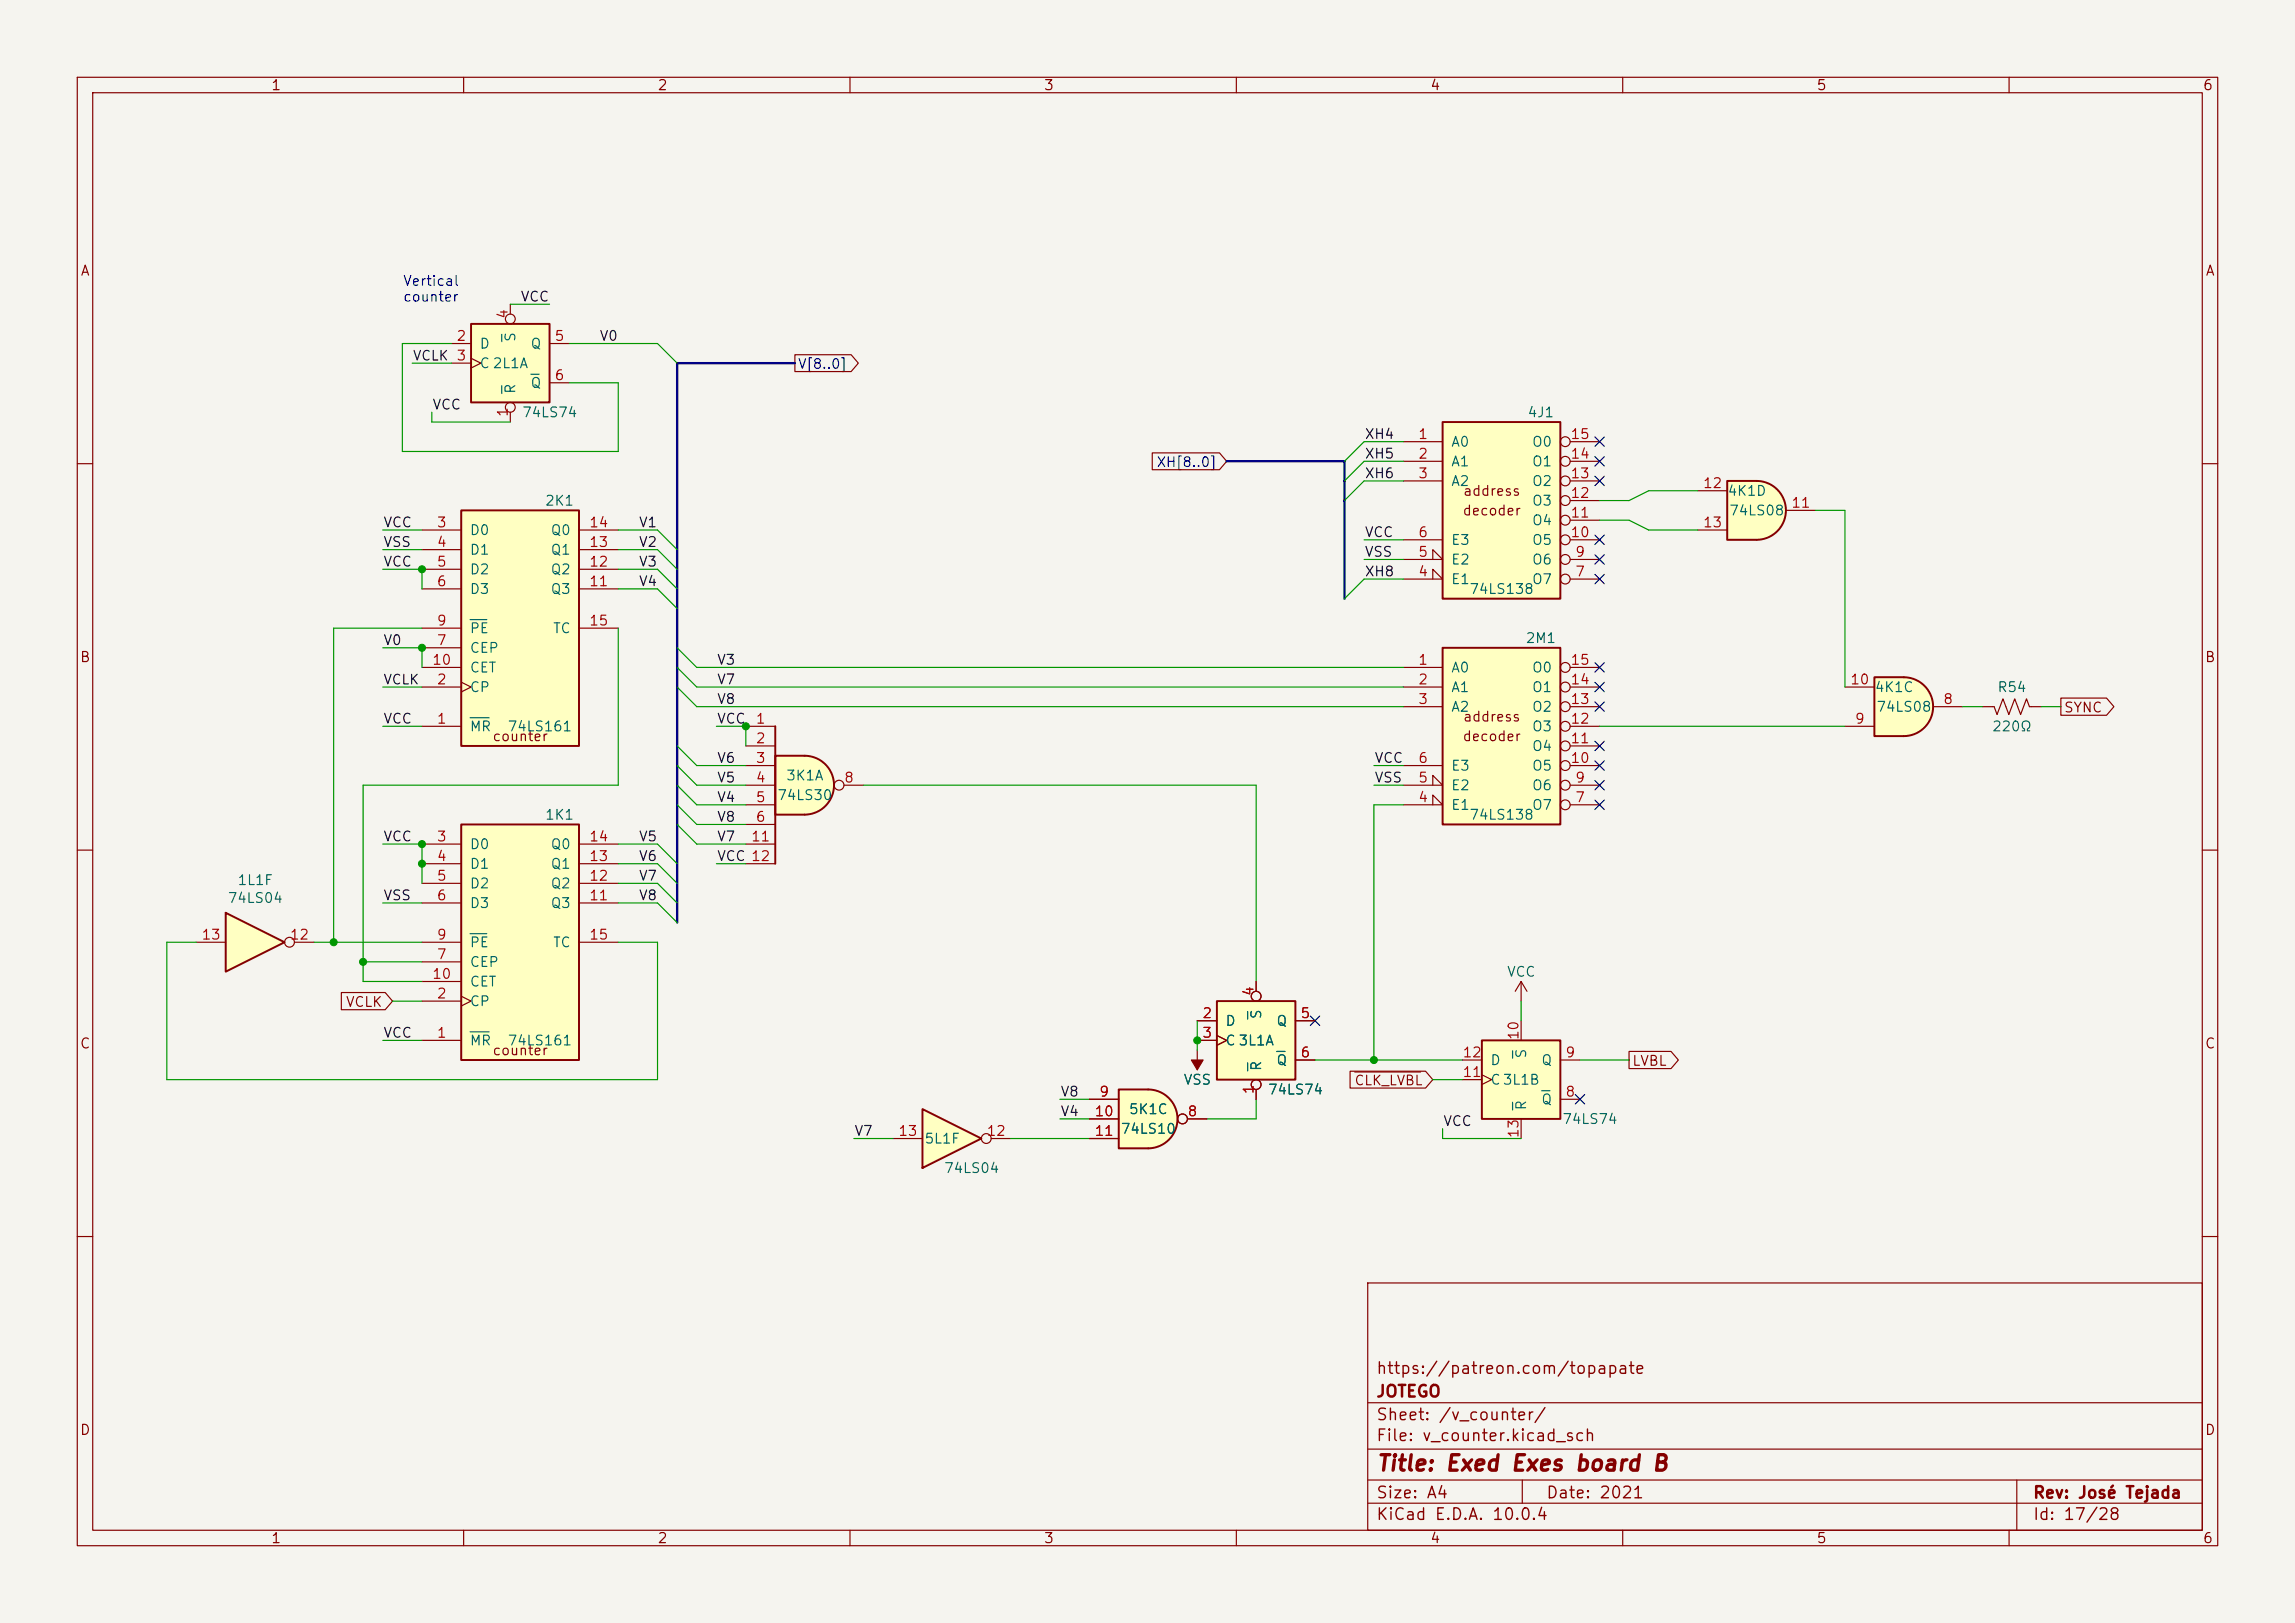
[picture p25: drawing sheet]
<svg xmlns="http://www.w3.org/2000/svg" width="297mm" height="210mm" viewBox="0 0 297 210" stroke-linecap="round" stroke-linejoin="round" font-family="sans-serif">
<defs><g id="words">
<text font-size="2" fill="#840000" x="178" y="190.8">Title: Exed Exes board B</text>
<g font-size="1.5" fill="#840000">
<text x="178" y="178.2">https://patreon.com/topapate</text>
<text x="178" y="184.2">Sheet: /v_counter/</text>
<text x="178" y="181.2">JOTEGO</text>
<text x="178" y="186.9">File: v_counter.kicad_sch</text>
<text x="178" y="197.1">KiCad E.D.A. 10.0.4</text>
<text x="178" y="194.3">Size: A4</text>
<text x="200" y="194.3">Date: 2021</text>
<text x="263" y="194.3">Rev: José Tejada</text>
<text x="263" y="197.1">Id: 17/28</text>
</g>
<g font-size="1.3" fill="#840000">
<text x="35" y="12">1</text>
<text x="85" y="12">2</text>
<text x="135" y="12">3</text>
<text x="185" y="12">4</text>
<text x="235" y="12">5</text>
<text x="285" y="12">6</text>
<text x="10.3" y="36">A</text>
<text x="285.3" y="36">A</text>
<text x="189.2" y="64.5">address</text>
<text x="189.2" y="67">decoder</text>
<text x="10.3" y="86">B</text>
<text x="285.3" y="86">B</text>
<text x="189.2" y="93.7">address</text>
<text x="267" y="92.5">SYNC</text>
<text x="63.6" y="96.2">counter</text>
<text x="189.2" y="96.2">decoder</text>
<text x="44.7" y="130.6">VCLK</text>
<text x="10.3" y="136">C</text>
<text x="63.6" y="136.9">counter</text>
<text x="285.3" y="136">C</text>
<text x="211.1" y="138.2">LVBL</text>
<text x="10.3" y="186">D</text>
<text x="285.3" y="186">D</text>
<text x="35" y="200">1</text>
<text x="85" y="200">2</text>
<text x="135" y="200">3</text>
<text x="185" y="200">4</text>
<text x="235" y="200">5</text>
<text x="285" y="200">6</text>
</g>
<g font-size="1.3" fill="#0000c2">
<text x="52.1" y="37.3">Vertical</text>
<text x="52.1" y="39.3">counter</text>
</g>
<g font-size="1.3" fill="#a90000">
<text x="66" y="41.3" transform="rotate(-90 66 41.3)">4</text>
<text x="59" y="44.4">2</text>
<text x="71.7" y="44.4">5</text>
<text x="71.7" y="49.5">6</text>
<text x="66" y="54" transform="rotate(-90 66 54)">1</text>
<text x="183.4" y="57.1">1</text>
<text x="183.4" y="59.7">2</text>
<text x="203.2" y="59.7">14</text>
<text x="203.2" y="57.1">15</text>
<text x="183.4" y="62.2">3</text>
<text x="203.2" y="64.7">12</text>
<text x="203.2" y="62.2">13</text>
<text x="220.3" y="63.5">12</text>
<text x="56.4" y="68.6">3</text>
<text x="56.4" y="71.1">4</text>
<text x="76.2" y="71.1">13</text>
<text x="76.2" y="68.6">14</text>
<text x="183.4" y="69.8">6</text>
<text x="203.2" y="69.8">10</text>
<text x="203.2" y="67.3">11</text>
<text x="220.3" y="68.6">13</text>
<text x="231.7" y="66">11</text>
<text x="56.4" y="73.6">5</text>
<text x="56.4" y="76.2">6</text>
<text x="76.2" y="76.2">11</text>
<text x="76.2" y="73.6">12</text>
<text x="183.4" y="74.9">4</text>
<text x="183.4" y="72.4">5</text>
<text x="203.8" y="74.9">7</text>
<text x="203.8" y="72.4">9</text>
<text x="56.4" y="83.8">7</text>
<text x="56.4" y="81.3">9</text>
<text x="76.2" y="81.3">15</text>
<text x="55.8" y="86.3">10</text>
<text x="56.4" y="88.9">2</text>
<text x="183.4" y="86.3">1</text>
<text x="183.4" y="88.9">2</text>
<text x="203.2" y="88.9">14</text>
<text x="203.2" y="86.3">15</text>
<text x="239.4" y="88.9">10</text>
<text x="56.4" y="94">1</text>
<text x="97.7" y="94">1</text>
<text x="183.4" y="91.4">3</text>
<text x="203.2" y="94">12</text>
<text x="203.2" y="91.4">13</text>
<text x="240" y="94">9</text>
<text x="251.4" y="91.4">8</text>
<text x="97.7" y="96.5">2</text>
<text x="97.7" y="99">3</text>
<text x="97.7" y="101.6">4</text>
<text x="109.1" y="101.6">8</text>
<text x="183.4" y="101.6">5</text>
<text x="183.4" y="99">6</text>
<text x="203.2" y="99">10</text>
<text x="203.2" y="96.5">11</text>
<text x="203.8" y="101.6">9</text>
<text x="97.7" y="104.1">5</text>
<text x="97.7" y="106.7">6</text>
<text x="183.4" y="104.1">4</text>
<text x="203.8" y="104.1">7</text>
<text x="56.4" y="109.2">3</text>
<text x="56.4" y="111.7">4</text>
<text x="76.2" y="111.7">13</text>
<text x="76.2" y="109.2">14</text>
<text x="97.1" y="109.2">11</text>
<text x="56.4" y="114.3">5</text>
<text x="56.4" y="116.8">6</text>
<text x="76.2" y="116.8">11</text>
<text x="76.2" y="114.3">12</text>
<text x="26" y="121.9">13</text>
<text x="37.4" y="121.9">12</text>
<text x="56.4" y="124.4">7</text>
<text x="56.4" y="121.9">9</text>
<text x="76.2" y="121.9">15</text>
<text x="55.8" y="127">10</text>
<text x="56.4" y="129.5">2</text>
<text x="162.5" y="129" transform="rotate(-90 162.5 129)">4</text>
<text x="56.4" y="134.6">1</text>
<text x="155.5" y="132.1">2</text>
<text x="155.5" y="134.6">3</text>
<text x="168.2" y="132.1">5</text>
<text x="168.2" y="137.1">6</text>
<text x="189.2" y="137.1">12</text>
<text x="196.8" y="134.7" transform="rotate(-90 196.8 134.7)">10</text>
<text x="202.5" y="137.1">9</text>
<text x="142.2" y="142.2">9</text>
<text x="162.5" y="141.7" transform="rotate(-90 162.5 141.7)">1</text>
<text x="189.2" y="139.7">11</text>
<text x="202.5" y="142.2">8</text>
<text x="116.2" y="147.3">13</text>
<text x="127.6" y="147.3">12</text>
<text x="141.6" y="144.8">10</text>
<text x="141.6" y="147.3">11</text>
<text x="153.6" y="144.8">8</text>
<text x="196.8" y="147.4" transform="rotate(-90 196.8 147.4)">13</text>
</g>
<g font-size="1.3" fill="#0f0f0f">
<text x="67.3" y="39.3">VCC</text>
<text x="77.5" y="44.4">V0</text>
<text x="55.9" y="53.3">VCC</text>
<text x="176.5" y="57.1">XH4</text>
<text x="176.5" y="59.7">XH5</text>
<text x="176.5" y="62.2">XH6</text>
<text x="49.5" y="68.5">VCC</text>
<text x="49.5" y="71.1">VSS</text>
<text x="82.6" y="71.1">V2</text>
<text x="82.6" y="68.5">V1</text>
<text x="176.5" y="69.8">VCC</text>
<text x="49.5" y="73.6">VCC</text>
<text x="82.6" y="76.2">V4</text>
<text x="82.6" y="73.6">V3</text>
<text x="176.5" y="72.4">VSS</text>
<text x="176.5" y="74.9">XH8</text>
<text x="49.5" y="83.8">V0</text>
<text x="92.7" y="88.9">V7</text>
<text x="92.7" y="86.3">V3</text>
<text x="49.5" y="93.9">VCC</text>
<text x="92.7" y="93.9">VCC</text>
<text x="92.7" y="91.4">V8</text>
<text x="92.7" y="99">V6</text>
<text x="92.7" y="101.6">V5</text>
<text x="177.8" y="101.6">VSS</text>
<text x="177.8" y="99">VCC</text>
<text x="92.7" y="104.1">V4</text>
<text x="92.7" y="106.6">V8</text>
<text x="49.5" y="109.2">VCC</text>
<text x="82.6" y="111.7">V6</text>
<text x="82.6" y="109.2">V5</text>
<text x="92.7" y="111.7">VCC 12</text>
<text x="92.7" y="109.2">V7</text>
<text x="49.5" y="116.8">VSS</text>
<text x="82.6" y="114.3">V7</text>
<text x="82.6" y="116.8">V8</text>
<text x="49.5" y="134.6">VCC</text>
<text x="137.2" y="142.2">V8</text>
<text x="110.5" y="147.3">V7</text>
<text x="137.2" y="144.7">V4</text>
<text x="186.7" y="146">VCC</text>
</g>
<g font-size="1.3" fill="#006464">
<text x="62" y="45.4">D</text>
<text x="62" y="48">C 2L1A</text>
<text x="67" y="44.3" transform="rotate(-90 67 44.3)">S</text>
<text x="68.6" y="45.4">Q</text>
<text x="67" y="51.1" transform="rotate(-90 67 51.1)">R</text>
<text x="68.6" y="50.5">Q</text>
<text x="67.5" y="54.3">74LS74</text>
<text x="187.7" y="58.1">A0</text>
<text x="197.6" y="54.3">4J1</text>
<text x="198.2" y="58.1">O0</text>
<text x="70.4" y="65.7">2K1</text>
<text x="187.7" y="60.7">A1</text>
<text x="187.7" y="63.2">A2</text>
<text x="198.2" y="65.7">O3</text>
<text x="198.2" y="63.2">O2</text>
<text x="198.2" y="60.7">O1</text>
<text x="223.5" y="64.5">4K1D</text>
<text x="60.7" y="69.6">D0</text>
<text x="71.2" y="69.6">Q0</text>
<text x="187.7" y="70.8">E3</text>
<text x="198.2" y="70.8">O5</text>
<text x="198.2" y="68.3">O4</text>
<text x="223.7" y="67">74LS08</text>
<text x="60.7" y="72.1">D1</text>
<text x="60.7" y="74.6">D2</text>
<text x="60.7" y="77.2">D3</text>
<text x="71.2" y="77.2">Q3</text>
<text x="71.2" y="74.6">Q2</text>
<text x="71.2" y="72.1">Q1</text>
<text x="187.7" y="75.9">E1</text>
<text x="187.7" y="73.4">E2</text>
<text x="190.1" y="77.2">74LS138</text>
<text x="198.2" y="75.9">O7</text>
<text x="198.2" y="73.4">O6</text>
<text x="60.7" y="82.3">PE</text>
<text x="71.5" y="82.3">TC</text>
<text x="197.4" y="83.5">2M1</text>
<text x="60.7" y="89.9">CP</text>
<text x="60.7" y="84.8">CEP</text>
<text x="60.7" y="87.3">CET</text>
<text x="187.7" y="87.3">A0</text>
<text x="187.7" y="89.9">A1</text>
<text x="198.2" y="89.9">O1</text>
<text x="198.2" y="87.3">O0</text>
<text x="242.5" y="89.9">4K1C</text>
<text x="258.4" y="89.9">R54</text>
<text x="60.7" y="95">MR</text>
<text x="65.6" y="95">74LS161</text>
<text x="187.7" y="92.4">A2</text>
<text x="198.2" y="95">O3</text>
<text x="198.2" y="92.4">O2</text>
<text x="242.7" y="92.4">74LS08</text>
<text x="257.7" y="95">220Ω</text>
<text x="101.6" y="101.3">3K1A</text>
<text x="187.7" y="100">E3</text>
<text x="198.2" y="100">O5</text>
<text x="198.2" y="97.5">O4</text>
<text x="70.4" y="106.4">1K1</text>
<text x="100.5" y="103.8">74LS30</text>
<text x="187.7" y="105.1">E1</text>
<text x="187.7" y="102.6">E2</text>
<text x="190.1" y="106.4">74LS138</text>
<text x="198.2" y="105.1">O7</text>
<text x="198.2" y="102.6">O6</text>
<text x="60.7" y="110.2">D0</text>
<text x="60.7" y="112.7">D1</text>
<text x="71.2" y="112.7">Q1</text>
<text x="71.2" y="110.2">Q0</text>
<text x="29.4" y="117.2">74LS04</text>
<text x="30.7" y="114.8">1L1F</text>
<text x="60.7" y="115.3">D2</text>
<text x="60.7" y="117.8">D3</text>
<text x="71.2" y="117.8">Q3</text>
<text x="71.2" y="115.3">Q2</text>
<text x="60.7" y="125.4">CEP</text>
<text x="60.7" y="122.9">PE</text>
<text x="71.5" y="122.9">TC</text>
<text x="60.7" y="130.5">CP</text>
<text x="60.7" y="128">CET</text>
<text x="163.5" y="132" transform="rotate(-90 163.5 132)">S</text>
<text x="194.9" y="126.7">VCC</text>
<text x="60.7" y="135.6">MR</text>
<text x="65.6" y="135.6">74LS161</text>
<text x="158.5" y="133.1">D</text>
<text x="158.5" y="135.6">C 3L1A</text>
<text x="165.1" y="133.1">Q</text>
<text x="197.8" y="137" transform="rotate(-90 197.8 137)">S</text>
<text x="153.1" y="140.7">VSS</text>
<text x="163.5" y="138.7" transform="rotate(-90 163.5 138.7)">R</text>
<text x="164" y="141.9">74LS74</text>
<text x="165.1" y="138.1">Q</text>
<text x="192.8" y="140.7">C3L1B</text>
<text x="192.8" y="138.1">D</text>
<text x="197.8" y="143.8" transform="rotate(-90 197.8 143.8)">R</text>
<text x="199.4" y="143.2">Q</text>
<text x="199.4" y="138.1">Q</text>
<text x="119.6" y="148.3">5L1F</text>
<text x="145" y="147">74LS10</text>
<text x="146" y="144.5">5K1C</text>
<text x="202.1" y="145.8">74LS74</text>
<text x="122.1" y="152.1">74LS04</text>
</g>
<g font-size="1.2" fill="#0f0f0f">
<text x="53.3" y="47">VCLK 3</text>
<text x="49.5" y="88.9">VCLK</text>
</g>
<g font-size="1.2" fill="#000084">
<text x="103.2" y="48">V[8..0]</text>
<text x="149.6" y="60.7">XH[8..0]</text>
</g>
<text font-size="1.2" fill="#840000" x="175.2" y="140.7">CLK_LVBL</text>
</g></defs>
<path d="M0 0h297v210h-297z" fill="#f5f4ef" stroke="#f5f4ef" stroke-width=".13"/>
<g fill="none" stroke="#840000" stroke-width=".15">
<path d="M10 10h277v190h-277zM12 12h273v186h-273zM60 10v2M110 10v2M160 10v2M210 10v2M260 10v2M10 60h2M285 60h2M10 110h2M285 110h2M10 160h2"/>
<path d="M177 166h108v32h-108zM285 160h2M60 198v2M110 198v2M160 198v2M177 194.5h108M177 191.5h108M177 187.5h108M177 181.5h108M197 191.5v3M210 198v2M260 198v2"/>
<path d="M261 191.5v6.5"/>
</g>
<path d="M59.7 66h15.2v30.5h-15.2z" fill="#ffffc2"/>
<path d="M59.7 66h15.2v30.5h-15.2z" fill="none" stroke="#840000" stroke-width=".25"/>
<g fill="none" stroke="#840000" stroke-width=".15">
<path d="M54.6 68.6h5.1M54.6 71.1h5.1M54.6 73.7h5.1M54.6 76.2h5.1M74.9 68.6h5.1M74.9 71.1h5.1M74.9 73.7h5.1M74.9 76.2h5.1M54.6 94h5.1M54.6 88.9h5.1M54.6 83.8h5.1M54.6 81.3h5.1"/>
<path d="M54.6 86.4h5.1M59.7 88.3l1.3 .6-1.3 .6M74.9 81.3h5.1"/>
</g>
<path d="M60.8 92.9h2.5M60.8 80.2h2.2" fill="none" stroke="#006464" stroke-width=".15"/>
<path d="M246.4 87.6a3.8 3.8 0 0 1 3.8 3.8 3.8 3.8 0 0 1-3.8 3.9z" fill="#ffffc2" stroke="#ffffc2" stroke-width=".13"/>
<path d="M242.6 87.6h3.8v7.7h-3.8z" fill="#ffffc2"/>
<path d="M242.6 87.6h3.8a3.8 3.8 0 0 1 3.8 3.8 3.8 3.8 0 0 1-3.8 3.9h-3.8z" fill="none" stroke="#840000" stroke-width=".25"/>
<path d="M238.8 94h3.8M238.8 88.9h3.8M250.2 91.4h3.8" fill="none" stroke="#840000" stroke-width=".15"/>
<path d="M227.3 62.2a3.8 3.8 0 0 1 3.8 3.8 3.8 3.8 0 0 1-3.8 3.9z" fill="#ffffc2" stroke="#ffffc2" stroke-width=".13"/>
<path d="M223.5 62.2h3.8v7.7h-3.8z" fill="#ffffc2"/>
<path d="M223.5 62.2h3.8a3.8 3.8 0 0 1 3.8 3.8 3.8 3.8 0 0 1-3.8 3.9h-3.8z" fill="none" stroke="#840000" stroke-width=".25"/>
<path d="M219.7 63.5h3.8M219.7 68.6h3.8M231.1 66h3.8" fill="none" stroke="#840000" stroke-width=".15"/>
<path d="M61 41.9h10.1v10.2h-10.1z" fill="#ffffc2"/>
<path d="M61 41.9h10.1v10.2h-10.1z" fill="none" stroke="#840000" stroke-width=".25"/>
<g fill="none" stroke="#840000" stroke-width=".15">
<path d="M66 39.4v1.2M58.4 44.5h2.6M58.4 47h2.6M61 46.4l1.2 .6-1.2 .6M66 53.3v1.3M71.1 44.5h2.6M71.1 49.5h2.6"/>
<circle cx="66" cy="52.7" r=".63"/>
<circle cx="66" cy="41.3" r=".63"/>
</g>
<path d="M64.9 43.3v.9M64.9 49.9v1M68.7 48.4h1.1" fill="none" stroke="#006464" stroke-width=".15"/>
<path d="M29.2 118.1l7.6 3.8-7.6 3.8z" fill="#ffffc2"/>
<path d="M29.2 118.1l7.6 3.8-7.6 3.8z" fill="none" stroke="#840000" stroke-width=".25"/>
<g fill="none" stroke="#840000" stroke-width=".15">
<path d="M25.4 121.9h3.8M38.1 121.9h2.5"/>
<circle cx="37.5" cy="121.9" r=".63"/>
</g>
<path d="M59.7 106.7h15.2v30.5h-15.2z" fill="#ffffc2"/>
<path d="M59.7 106.7h15.2v30.5h-15.2z" fill="none" stroke="#840000" stroke-width=".25"/>
<g fill="none" stroke="#840000" stroke-width=".15">
<path d="M54.6 109.2h5.1M54.6 111.8h5.1M54.6 114.3h5.1M54.6 116.8h5.1M74.9 109.2h5.1M74.9 111.8h5.1M74.9 114.3h5.1M74.9 116.8h5.1M54.6 134.6h5.1M54.6 129.5h5.1M54.6 124.5h5.1M54.6 121.9h5.1"/>
<path d="M54.6 127h5.1M59.7 128.9l1.3 .6-1.3 .7M74.9 121.9h5.1"/>
</g>
<path d="M60.8 133.5h2.5M60.8 120.8h2.2" fill="none" stroke="#006464" stroke-width=".15"/>
<path d="M186.7 54.6h15.2v22.9h-15.2z" fill="#ffffc2"/>
<path d="M186.7 54.6h15.2v22.9h-15.2z" fill="none" stroke="#840000" stroke-width=".25"/>
<g fill="none" stroke="#840000" stroke-width=".15">
<path d="M181.6 57.2h5.1M181.6 59.7h5.1M203.2 57.2h3.8M203.2 59.7h3.8M181.6 74.9h5.1l-1.3-1.2v1.2M181.6 72.4h5.1l-1.3-1.3v1.3M181.6 62.2h5.1M181.6 69.9h5.1M203.2 62.2h3.8M203.2 74.9h3.8M203.2 72.4h3.8M203.2 69.9h3.8"/>
<path d="M203.2 67.3h3.8M203.2 64.8h3.8"/>
<circle cx="202.6" cy="59.7" r=".63"/>
<circle cx="202.6" cy="57.1" r=".63"/>
<circle cx="202.6" cy="67.3" r=".63"/>
<circle cx="202.6" cy="64.8" r=".63"/>
<circle cx="202.6" cy="74.9" r=".63"/>
<circle cx="202.6" cy="69.8" r=".63"/>
<circle cx="202.6" cy="72.4" r=".63"/>
<circle cx="202.6" cy="62.2" r=".63"/>
</g>
<path d="M148.6 141a3.8 3.8 0 0 1 3.8 3.8 3.8 3.8 0 0 1-3.8 3.8z" fill="#ffffc2" stroke="#ffffc2" stroke-width=".13"/>
<path d="M144.8 141h3.8v7.6h-3.8z" fill="#ffffc2"/>
<path d="M144.8 141h3.8a3.8 3.8 0 0 1 3.8 3.8 3.8 3.8 0 0 1-3.8 3.8h-3.8z" fill="none" stroke="#840000" stroke-width=".25"/>
<g fill="none" stroke="#840000" stroke-width=".15">
<path d="M154.9 135.9v2.5M141 144.8h3.8M141 142.2h3.8M141 147.3h3.8M153.7 144.8h2.5"/>
<circle cx="153" cy="144.8" r=".63"/>
</g>
<path d="M154.2 137.2h1.5l-.8 1.2z" fill="#840000" stroke="#840000" stroke-width=".15"/>
<path d="M186.7 83.8h15.2v22.9h-15.2z" fill="#ffffc2"/>
<path d="M186.7 83.8h15.2v22.9h-15.2z" fill="none" stroke="#840000" stroke-width=".25"/>
<g fill="none" stroke="#840000" stroke-width=".15">
<path d="M181.6 86.4h5.1M181.6 88.9h5.1M181.6 91.4h5.1M181.6 99.1h5.1M203.2 86.4h3.8M203.2 88.9h3.8M203.2 91.4h3.8M203.2 99.1h3.8M203.2 96.5h3.8M203.2 94h3.8M256.5 91.4h1.6l.3 1.1 .8-2.1 .8 2.1 .7-2.1 .8 2.1 .8-2.1 .3 1h1.6M181.6 104.1h5.1l-1.3-1.2v1.2"/>
<path d="M181.6 101.6h5.1l-1.3-1.3v1.3M203.2 104.1h3.8M203.2 101.6h3.8"/>
<circle cx="202.6" cy="96.5" r=".63"/>
<circle cx="202.6" cy="86.4" r=".63"/>
<circle cx="202.6" cy="94" r=".63"/>
<circle cx="202.6" cy="91.4" r=".63"/>
<circle cx="202.6" cy="99.1" r=".63"/>
<circle cx="202.6" cy="88.9" r=".63"/>
<circle cx="202.6" cy="104.1" r=".63"/>
<circle cx="202.6" cy="101.6" r=".63"/>
</g>
<path d="M191.8 134.6h10.1v10.2h-10.1z" fill="#ffffc2"/>
<path d="M191.8 134.6h10.1v10.2h-10.1z" fill="none" stroke="#840000" stroke-width=".25"/>
<path d="M189.2 137.2h2.6M189.2 139.7h2.6M191.8 139.1l1.2 .6-1.2 .6M196.8 127v2.5M196.8 132.1v2.5M196.8 127l-.7 1.3M196.8 127l.8 1.3M201.9 137.2h2.6M196.8 144.8v2.5M201.9 142.2h2.6" fill="none" stroke="#840000" stroke-width=".15"/>
<path d="M195.7 136v.9M195.7 142.6v1M199.5 141.1h1.1" fill="none" stroke="#006464" stroke-width=".15"/>
<path d="M157.5 129.5h10.1v10.2h-10.1z" fill="#ffffc2"/>
<path d="M157.5 129.5h10.1v10.2h-10.1z" fill="none" stroke="#840000" stroke-width=".25"/>
<g fill="none" stroke="#840000" stroke-width=".15">
<path d="M154.9 132.1h2.6M154.9 134.6h2.6M157.5 134l1.2 .6-1.2 .7M162.6 127v1.3M167.6 132.1h2.6M167.6 137.2h2.6M162.6 141v1.2"/>
<circle cx="162.6" cy="128.9" r=".63"/>
<circle cx="162.6" cy="140.3" r=".63"/>
</g>
<path d="M161.5 130.9v.9M161.5 137.5v1.1M165.2 136.1h1.1" fill="none" stroke="#006464" stroke-width=".15"/>
<path d="M119.4 143.5l7.6 3.8-7.6 3.8z" fill="#ffffc2"/>
<path d="M119.4 143.5l7.6 3.8-7.6 3.8z" fill="none" stroke="#840000" stroke-width=".25"/>
<g fill="none" stroke="#840000" stroke-width=".15">
<path d="M115.6 147.3h3.8M128.3 147.3h2.5"/>
<circle cx="127.6" cy="147.3" r=".63"/>
</g>
<path d="M104.1 97.8a3.8 3.8 0 0 1 3.8 3.8 3.8 3.8 0 0 1-3.8 3.8z" fill="#ffffc2" stroke="#ffffc2" stroke-width=".13"/>
<path d="M100.3 97.8h3.8v7.6h-3.8z" fill="#ffffc2"/>
<path d="M100.3 97.8h3.8a3.8 3.8 0 0 1 3.8 3.8 3.8 3.8 0 0 1-3.8 3.8h-3.8zM100.3 94v17.8" fill="none" stroke="#840000" stroke-width=".25"/>
<g fill="none" stroke="#840000" stroke-width=".15">
<path d="M102.9 45.9h7.2l1 1.1-1 1.1h-7.2zM149.1 58.6h8.7l.9 1.1-.9 1.1h-8.7zM96.5 94h3.8M96.5 96.5h3.8M96.5 99.1h3.8M266.7 90.3h5.9l1 1.1-1 1.2h-5.9zM96.5 101.6h3.8M96.5 104.1h3.8M96.5 106.7h3.8M96.5 109.2h3.8M96.5 111.8h3.8M109.2 101.6h2.6"/>
<path d="M44.2 128.4h5.6l1 1.1-1 1.2h-5.6zM154.9 132.1h2.6M154.9 134.6h2.6M157.5 134l1.2 .6-1.2 .7M162.6 127v1.3M167.6 132.1h2.6M167.6 137.2h2.6M174.7 138.6h9.8l.9 1.1-.9 1.1h-9.8zM175.3 138.7h8.5M210.8 136h5.5l.9 1.2-.9 1.1h-5.5zM141 144.8h3.8M141 142.2h3.8"/>
<path d="M141 147.3h3.8M153.7 144.8h2.5M162.6 141v1.2"/>
<circle cx="108.6" cy="101.6" r=".63"/>
<circle cx="162.6" cy="128.9" r=".63"/>
<circle cx="153" cy="144.8" r=".63"/>
<circle cx="162.6" cy="140.3" r=".63"/>
</g>
<path d="M102.9 47h-15.3v72.4M158.7 59.7h15.3v17.8" fill="none" stroke="#000084" stroke-width=".3"/>
<g fill="none" stroke="#009600" stroke-width=".15">
<path d="M66 39.4h5.1M53.3 47h5.1M55.9 53.3v1.3h10.1M58.4 44.5h-6.3v13.9h27.9v-8.9h-6.3M73.7 44.5h11.4l2.5 2.5M181.6 57.2h-5.1l-2.5 2.5M181.6 59.7h-5.1l-2.5 2.5M49.5 73.7h5.1v2.5M49.5 68.6h5.1M49.5 71.1h5.1M80 68.6h5.1l2.5 2.5M80 73.7h5.1l2.5 2.5"/>
<path d="M80 71.1h5.1l2.5 2.6M80 76.2h5.1l2.5 2.5M176.5 69.9h5.1M176.5 72.4h5.1M181.6 74.9h-5.1l-2.5 2.6M181.6 62.2h-5.1l-2.5 2.6M207 67.3h3.8l2.6 1.3h6.3M219.7 63.5h-6.3l-2.6 1.3h-3.8M234.9 66h3.9v22.9M49.5 83.8h5.1v2.6M49.5 88.9h5.1M49.5 94h5.1"/>
<path d="M54.6 81.3h-11.4v40.6M80 81.3v20.3h-33v25.4h7.6M87.6 96.5l2.6 2.6h6.3M87.6 88.9l2.6 2.5h91.4M87.6 83.8l2.6 2.6h91.4M87.6 86.4l2.6 2.5h91.4M87.6 99.1l2.6 2.5h6.3M92.7 94h3.8v2.5M177.8 99.1h3.8M207 94h31.8M254 91.4h2.5M264.2 91.4h2.5"/>
<path d="M49.5 109.2h5.1v5.1M49.5 116.8h5.1M80 116.8h5.1l2.5 2.6M80 111.8h5.1l2.5 2.5M80 109.2h5.1l2.5 2.6M80 114.3h5.1l2.5 2.5M87.6 101.6l2.6 2.5h6.3M87.6 104.1l2.6 2.6h6.3M87.6 106.7l2.6 2.5h6.3M92.7 111.8h3.8M111.8 101.6h50.8v25.4M177.8 101.6h3.8"/>
<path d="M181.6 104.1h-3.8v33.1M25.4 121.9h-3.8v17.8h63.5v-17.8h-5.1M40.6 121.9h14M47 124.5h7.6M49.5 134.6h5.1M50.8 129.5h3.8M154.9 132.1v3.8M170.2 137.2h19M185.4 139.7h3.8M196.8 129.5v2.6M204.5 137.2h6.3M110.5 147.3h5.1"/>
<path d="M130.8 147.3h10.2M137.2 144.8h3.8M137.2 142.2h3.8M162.6 142.2v2.6h-6.4M186.7 146.1v1.2h10.1"/>
</g>
<g fill="none" stroke="#000084" stroke-width=".15">
<path d="M206.4 59.1l1.2 1.2M206.4 56.5l1.2 1.3M207.6 59.1l-1.2 1.2M207.6 56.5l-1.2 1.3M206.4 69.2l1.2 1.3M206.4 74.3l1.2 1.2M206.4 61.6l1.2 1.2M206.4 71.8l1.2 1.2M207.6 69.2l-1.2 1.3M207.6 74.3l-1.2 1.2M207.6 61.6l-1.2 1.2M207.6 71.8l-1.2 1.2"/>
<path d="M206.4 98.5l1.2 1.2M206.4 95.9l1.2 1.2M206.4 88.3l1.2 1.2M206.4 90.8l1.2 1.2M206.4 85.8l1.2 1.2M207.6 98.5l-1.2 1.2M207.6 95.9l-1.2 1.2M207.6 88.3l-1.2 1.2M207.6 90.8l-1.2 1.2M207.6 85.8l-1.2 1.2M206.4 101l1.2 1.2M206.4 103.5l1.2 1.2"/>
<path d="M207.6 101l-1.2 1.2M207.6 103.5l-1.2 1.2M169.6 131.5l1.2 1.2M170.8 131.5l-1.2 1.2M203.9 141.6l1.2 1.2M205.1 141.6l-1.2 1.2"/>
</g>
<path d="M161.5 130.9v.9M161.5 137.5v1.1M165.2 136.1h1.1" fill="none" stroke="#006464" stroke-width=".15"/>
<g fill="#009600" stroke="#009600" stroke-width=".13">
<circle cx="54.6" cy="83.8" r=".46"/>
<circle cx="177.8" cy="137.2" r=".46"/>
<circle cx="154.9" cy="134.6" r=".46"/>
<circle cx="96.5" cy="94" r=".46"/>
<circle cx="47" cy="124.5" r=".46"/>
<circle cx="43.2" cy="121.9" r=".46"/>
<circle cx="54.6" cy="109.2" r=".46"/>
<circle cx="54.6" cy="111.8" r=".46"/>
<circle cx="54.6" cy="73.7" r=".46"/>
</g>
<use href="#words"/>
</svg>
